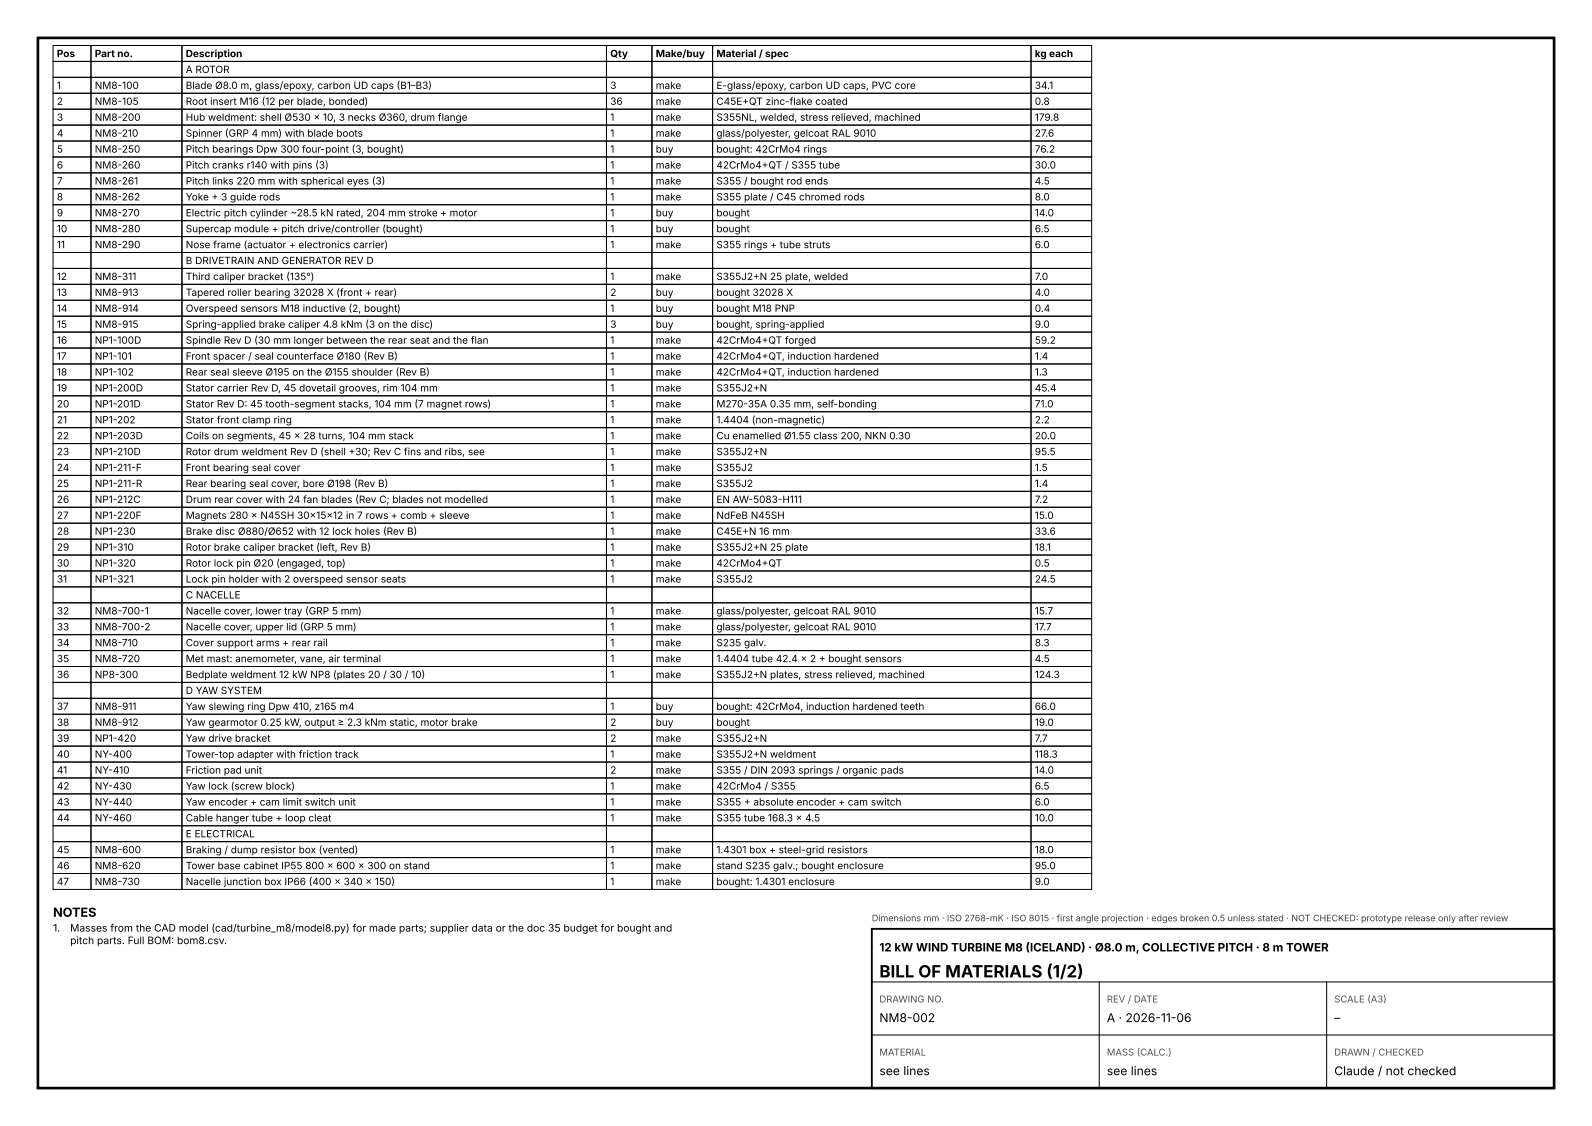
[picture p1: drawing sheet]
<svg xmlns="http://www.w3.org/2000/svg" width="420mm" height="297mm" viewBox="0 0 420 297" stroke-linecap="round" stroke-linejoin="round" font-family="sans-serif">
<defs><g id="words">
<text font-size="4.4" x="232" y="257.8">BILL OF MATERIALS (1/2)</text>
<text font-size="3.3" x="14" y="241.8">NOTES</text>
<g font-size="3.2">
<text x="232" y="269.6">NM8-002</text>
<text x="292" y="269.6">A · 2026-11-06</text>
<text x="352" y="269.6">–</text>
<text x="232" y="283.6">see lines</text>
<text x="292" y="283.6">see lines</text>
<text x="352" y="283.6">Claude / not checked</text>
</g>
<text font-size="3.1" x="232" y="251">12 kW WIND TURBINE M8 (ICELAND) · Ø8.0 m, COLLECTIVE PITCH · 8 m TOWER</text>
<g font-size="2.7">
<text x="14" y="245.7">1.</text>
<text x="18.5" y="245.7">Masses from the CAD model (cad/turbine_m8/model8.py) for made parts; supplier data or the doc 35 budget for bought and</text>
<text x="18.5" y="249">pitch parts. Full BOM: bom8.csv.</text>
</g>
<g font-size="2.6">
<text x="15" y="15.1">Pos</text>
<text x="25" y="15.1">Part no.</text>
<text x="49" y="15.1">Description</text>
<text x="161" y="15.1">Qty</text>
<text x="173" y="15.1">Make/buy</text>
<text x="189" y="15.1">Material / spec</text>
<text x="273" y="15.1">kg each</text>
<text x="15" y="23.5">1</text>
<text x="25" y="23.5">NM8-100</text>
<text x="49" y="19.3">A ROTOR</text>
<text x="49" y="23.5">Blade Ø8.0 m, glass/epoxy, carbon UD caps (B1–B3)</text>
<text x="161" y="23.5">3</text>
<text x="173" y="23.5">make</text>
<text x="189" y="23.5">E-glass/epoxy, carbon UD caps, PVC core</text>
<text x="273" y="23.5">34.1</text>
<text x="15" y="27.7">2</text>
<text x="25" y="27.7">NM8-105</text>
<text x="49" y="27.7">Root insert M16 (12 per blade, bonded)</text>
<text x="161" y="27.7">36</text>
<text x="173" y="27.7">make</text>
<text x="189" y="27.7">C45E+QT zinc-flake coated</text>
<text x="273" y="27.7">0.8</text>
<text x="15" y="31.9">3</text>
<text x="25" y="31.9">NM8-200</text>
<text x="49" y="31.9">Hub weldment: shell Ø530 × 10, 3 necks Ø360, drum flange</text>
<text x="161" y="31.9">1</text>
<text x="173" y="31.9">make</text>
<text x="189" y="31.9">S355NL, welded, stress relieved, machined</text>
<text x="273" y="31.9">179.8</text>
<text x="15" y="36.1">4</text>
<text x="15" y="40.3">5</text>
<text x="25" y="36.1">NM8-210</text>
<text x="25" y="40.3">NM8-250</text>
<text x="49" y="36.1">Spinner (GRP 4 mm) with blade boots</text>
<text x="49" y="40.3">Pitch bearings Dpw 300 four-point (3, bought)</text>
<text x="161" y="36.1">1</text>
<text x="161" y="40.3">1</text>
<text x="173" y="36.1">make</text>
<text x="173" y="40.3">buy</text>
<text x="189" y="36.1">glass/polyester, gelcoat RAL 9010</text>
<text x="189" y="40.3">bought: 42CrMo4 rings</text>
<text x="273" y="36.1">27.6</text>
<text x="273" y="40.3">76.2</text>
<text x="15" y="44.5">6</text>
<text x="25" y="44.5">NM8-260</text>
<text x="49" y="44.5">Pitch cranks r140 with pins (3)</text>
<text x="161" y="44.5">1</text>
<text x="173" y="44.5">make</text>
<text x="189" y="44.5">42CrMo4+QT / S355 tube</text>
<text x="273" y="44.5">30.0</text>
<text x="15" y="48.7">7</text>
<text x="15" y="52.9">8</text>
<text x="25" y="48.7">NM8-261</text>
<text x="25" y="52.9">NM8-262</text>
<text x="49" y="48.7">Pitch links 220 mm with spherical eyes (3)</text>
<text x="49" y="52.9">Yoke + 3 guide rods</text>
<text x="161" y="48.7">1</text>
<text x="161" y="52.9">1</text>
<text x="173" y="48.7">make</text>
<text x="173" y="52.9">make</text>
<text x="189" y="48.7">S355 / bought rod ends</text>
<text x="189" y="52.9">S355 plate / C45 chromed rods</text>
<text x="273" y="48.7">4.5</text>
<text x="273" y="52.9">8.0</text>
<text x="15" y="57.1">9</text>
<text x="25" y="57.1">NM8-270</text>
<text x="49" y="57.1">Electric pitch cylinder ~28.5 kN rated, 204 mm stroke + motor</text>
<text x="161" y="57.1">1</text>
<text x="173" y="57.1">buy</text>
<text x="189" y="57.1">bought</text>
<text x="273" y="57.1">14.0</text>
<text x="15" y="61.3">10</text>
<text x="15" y="65.5">11</text>
<text x="25" y="61.3">NM8-280</text>
<text x="25" y="65.5">NM8-290</text>
<text x="49" y="61.3">Supercap module + pitch drive/controller (bought)</text>
<text x="49" y="65.5">Nose frame (actuator + electronics carrier)</text>
<text x="161" y="61.3">1</text>
<text x="161" y="65.5">1</text>
<text x="173" y="61.3">buy</text>
<text x="173" y="65.5">make</text>
<text x="189" y="61.3">bought</text>
<text x="189" y="65.5">S355 rings + tube struts</text>
<text x="273" y="61.3">6.5</text>
<text x="273" y="65.5">6.0</text>
<text x="49" y="69.7">B DRIVETRAIN AND GENERATOR REV D</text>
<text x="15" y="73.9">12</text>
<text x="25" y="73.9">NM8-311</text>
<text x="49" y="73.9">Third caliper bracket (135°)</text>
<text x="161" y="73.9">1</text>
<text x="173" y="73.9">make</text>
<text x="189" y="73.9">S355J2+N 25 plate, welded</text>
<text x="273" y="73.9">7.0</text>
<text x="15" y="78.1">13</text>
<text x="15" y="82.3">14</text>
<text x="25" y="78.1">NM8-913</text>
<text x="25" y="82.3">NM8-914</text>
<text x="49" y="78.1">Tapered roller bearing 32028 X (front + rear)</text>
<text x="49" y="82.3">Overspeed sensors M18 inductive (2, bought)</text>
<text x="161" y="78.1">2</text>
<text x="161" y="82.3">1</text>
<text x="173" y="78.1">buy</text>
<text x="173" y="82.3">buy</text>
<text x="189" y="78.1">bought 32028 X</text>
<text x="189" y="82.3">bought M18 PNP</text>
<text x="273" y="78.1">4.0</text>
<text x="273" y="82.3">0.4</text>
<text x="15" y="86.5">15</text>
<text x="25" y="86.5">NM8-915</text>
<text x="49" y="86.5">Spring-applied brake caliper 4.8 kNm (3 on the disc)</text>
<text x="161" y="86.5">3</text>
<text x="173" y="86.5">buy</text>
<text x="189" y="86.5">bought, spring-applied</text>
<text x="273" y="86.5">9.0</text>
<text x="15" y="90.7">16</text>
<text x="15" y="94.9">17</text>
<text x="25" y="90.7">NP1-100D</text>
<text x="25" y="94.9">NP1-101</text>
<text x="49" y="90.7">Spindle Rev D (30 mm longer between the rear seat and the flan</text>
<text x="49" y="94.9">Front spacer / seal counterface Ø180 (Rev B)</text>
<text x="161" y="90.7">1</text>
<text x="161" y="94.9">1</text>
<text x="173" y="90.7">make</text>
<text x="173" y="94.9">make</text>
<text x="189" y="90.7">42CrMo4+QT forged</text>
<text x="189" y="94.9">42CrMo4+QT, induction hardened</text>
<text x="273" y="90.7">59.2</text>
<text x="273" y="94.9">1.4</text>
<text x="15" y="99.1">18</text>
<text x="25" y="99.1">NP1-102</text>
<text x="49" y="99.1">Rear seal sleeve Ø195 on the Ø155 shoulder (Rev B)</text>
<text x="161" y="99.1">1</text>
<text x="173" y="99.1">make</text>
<text x="189" y="99.1">42CrMo4+QT, induction hardened</text>
<text x="273" y="99.1">1.3</text>
<text x="15" y="103.3">19</text>
<text x="15" y="107.5">20</text>
<text x="25" y="103.3">NP1-200D</text>
<text x="25" y="107.5">NP1-201D</text>
<text x="49" y="103.3">Stator carrier Rev D, 45 dovetail grooves, rim 104 mm</text>
<text x="49" y="107.5">Stator Rev D: 45 tooth-segment stacks, 104 mm (7 magnet rows)</text>
<text x="161" y="103.3">1</text>
<text x="161" y="107.5">1</text>
<text x="173" y="103.3">make</text>
<text x="173" y="107.5">make</text>
<text x="189" y="103.3">S355J2+N</text>
<text x="189" y="107.5">M270-35A 0.35 mm, self-bonding</text>
<text x="273" y="103.3">45.4</text>
<text x="273" y="107.5">71.0</text>
<text x="15" y="111.7">21</text>
<text x="25" y="111.7">NP1-202</text>
<text x="49" y="111.7">Stator front clamp ring</text>
<text x="161" y="111.7">1</text>
<text x="173" y="111.7">make</text>
<text x="189" y="111.7">1.4404 (non-magnetic)</text>
<text x="273" y="111.7">2.2</text>
<text x="15" y="115.9">22</text>
<text x="25" y="115.9">NP1-203D</text>
<text x="49" y="115.9">Coils on segments, 45 × 28 turns, 104 mm stack</text>
<text x="161" y="115.9">1</text>
<text x="173" y="115.9">make</text>
<text x="189" y="115.9">Cu enamelled Ø1.55 class 200, NKN 0.30</text>
<text x="273" y="115.9">20.0</text>
<text x="15" y="120.1">23</text>
<text x="15" y="124.3">24</text>
<text x="25" y="120.1">NP1-210D</text>
<text x="25" y="124.3">NP1-211-F</text>
<text x="49" y="120.1">Rotor drum weldment Rev D (shell +30; Rev C fins and ribs, see</text>
<text x="49" y="124.3">Front bearing seal cover</text>
<text x="161" y="120.1">1</text>
<text x="161" y="124.3">1</text>
<text x="173" y="120.1">make</text>
<text x="173" y="124.3">make</text>
<text x="189" y="120.1">S355J2+N</text>
<text x="189" y="124.3">S355J2</text>
<text x="273" y="120.1">95.5</text>
<text x="273" y="124.3">1.5</text>
<text x="15" y="128.5">25</text>
<text x="25" y="128.5">NP1-211-R</text>
<text x="49" y="128.5">Rear bearing seal cover, bore Ø198 (Rev B)</text>
<text x="161" y="128.5">1</text>
<text x="173" y="128.5">make</text>
<text x="189" y="128.5">S355J2</text>
<text x="273" y="128.5">1.4</text>
<text x="15" y="132.7">26</text>
<text x="15" y="136.9">27</text>
<text x="25" y="132.7">NP1-212C</text>
<text x="25" y="136.9">NP1-220F</text>
<text x="49" y="132.7">Drum rear cover with 24 fan blades (Rev C; blades not modelled</text>
<text x="49" y="136.9">Magnets 280 × N45SH 30×15×12 in 7 rows + comb + sleeve</text>
<text x="161" y="132.7">1</text>
<text x="161" y="136.9">1</text>
<text x="173" y="132.7">make</text>
<text x="173" y="136.9">make</text>
<text x="189" y="132.7">EN AW-5083-H111</text>
<text x="189" y="136.9">NdFeB N45SH</text>
<text x="273" y="132.7">7.2</text>
<text x="273" y="136.9">15.0</text>
<text x="15" y="141.1">28</text>
<text x="25" y="141.1">NP1-230</text>
<text x="49" y="141.1">Brake disc Ø880/Ø652 with 12 lock holes (Rev B)</text>
<text x="161" y="141.1">1</text>
<text x="173" y="141.1">make</text>
<text x="189" y="141.1">C45E+N 16 mm</text>
<text x="273" y="141.1">33.6</text>
<text x="15" y="145.3">29</text>
<text x="15" y="149.5">30</text>
<text x="25" y="145.3">NP1-310</text>
<text x="25" y="149.5">NP1-320</text>
<text x="49" y="145.3">Rotor brake caliper bracket (left, Rev B)</text>
<text x="49" y="149.5">Rotor lock pin Ø20 (engaged, top)</text>
<text x="161" y="145.3">1</text>
<text x="161" y="149.5">1</text>
<text x="173" y="145.3">make</text>
<text x="173" y="149.5">make</text>
<text x="189" y="145.3">S355J2+N 25 plate</text>
<text x="189" y="149.5">42CrMo4+QT</text>
<text x="273" y="145.3">18.1</text>
<text x="273" y="149.5">0.5</text>
<text x="15" y="153.7">31</text>
<text x="25" y="153.7">NP1-321</text>
<text x="49" y="153.7">Lock pin holder with 2 overspeed sensor seats</text>
<text x="161" y="153.7">1</text>
<text x="173" y="153.7">make</text>
<text x="189" y="153.7">S355J2</text>
<text x="273" y="153.7">24.5</text>
<text x="49" y="157.9">C NACELLE</text>
<text x="15" y="162.1">32</text>
<text x="15" y="166.3">33</text>
<text x="25" y="162.1">NM8-700-1</text>
<text x="25" y="166.3">NM8-700-2</text>
<text x="49" y="162.1">Nacelle cover, lower tray (GRP 5 mm)</text>
<text x="49" y="166.3">Nacelle cover, upper lid (GRP 5 mm)</text>
<text x="161" y="162.1">1</text>
<text x="161" y="166.3">1</text>
<text x="173" y="162.1">make</text>
<text x="173" y="166.3">make</text>
<text x="189" y="162.1">glass/polyester, gelcoat RAL 9010</text>
<text x="189" y="166.3">glass/polyester, gelcoat RAL 9010</text>
<text x="273" y="162.1">15.7</text>
<text x="273" y="166.3">17.7</text>
<text x="15" y="170.5">34</text>
<text x="25" y="170.5">NM8-710</text>
<text x="49" y="170.5">Cover support arms + rear rail</text>
<text x="161" y="170.5">1</text>
<text x="173" y="170.5">make</text>
<text x="189" y="170.5">S235 galv.</text>
<text x="273" y="170.5">8.3</text>
<text x="15" y="174.7">35</text>
<text x="15" y="178.9">36</text>
<text x="25" y="174.7">NM8-720</text>
<text x="25" y="178.9">NP8-300</text>
<text x="49" y="174.7">Met mast: anemometer, vane, air terminal</text>
<text x="49" y="178.9">Bedplate weldment 12 kW NP8 (plates 20 / 30 / 10)</text>
<text x="161" y="174.7">1</text>
<text x="161" y="178.9">1</text>
<text x="173" y="174.7">make</text>
<text x="173" y="178.9">make</text>
<text x="189" y="174.7">1.4404 tube 42.4 × 2 + bought sensors</text>
<text x="189" y="178.9">S355J2+N plates, stress relieved, machined</text>
<text x="273" y="174.7">4.5</text>
<text x="273" y="178.9">124.3</text>
<text x="49" y="183.1">D YAW SYSTEM</text>
<text x="15" y="187.3">37</text>
<text x="15" y="191.5">38</text>
<text x="25" y="187.3">NM8-911</text>
<text x="25" y="191.5">NM8-912</text>
<text x="49" y="187.3">Yaw slewing ring Dpw 410, z165 m4</text>
<text x="49" y="191.5">Yaw gearmotor 0.25 kW, output ≥ 2.3 kNm static, motor brake</text>
<text x="161" y="187.3">1</text>
<text x="161" y="191.5">2</text>
<text x="173" y="187.3">buy</text>
<text x="173" y="191.5">buy</text>
<text x="189" y="187.3">bought: 42CrMo4, induction hardened teeth</text>
<text x="189" y="191.5">bought</text>
<text x="273" y="187.3">66.0</text>
<text x="273" y="191.5">19.0</text>
<text x="15" y="195.7">39</text>
<text x="25" y="195.7">NP1-420</text>
<text x="49" y="195.7">Yaw drive bracket</text>
<text x="161" y="195.7">2</text>
<text x="173" y="195.7">make</text>
<text x="189" y="195.7">S355J2+N</text>
<text x="273" y="195.7">7.7</text>
<text x="15" y="199.9">40</text>
<text x="25" y="199.9">NY-400</text>
<text x="49" y="199.9">Tower-top adapter with friction track</text>
<text x="161" y="199.9">1</text>
<text x="173" y="199.9">make</text>
<text x="189" y="199.9">S355J2+N weldment</text>
<text x="273" y="199.9">118.3</text>
<text x="15" y="204.1">41</text>
<text x="15" y="208.3">42</text>
<text x="25" y="204.1">NY-410</text>
<text x="25" y="208.3">NY-430</text>
<text x="49" y="204.1">Friction pad unit</text>
<text x="49" y="208.3">Yaw lock (screw block)</text>
<text x="161" y="204.1">2</text>
<text x="161" y="208.3">1</text>
<text x="173" y="204.1">make</text>
<text x="173" y="208.3">make</text>
<text x="189" y="204.1">S355 / DIN 2093 springs / organic pads</text>
<text x="189" y="208.3">42CrMo4 / S355</text>
<text x="273" y="204.1">14.0</text>
<text x="273" y="208.3">6.5</text>
<text x="15" y="212.5">43</text>
<text x="25" y="212.5">NY-440</text>
<text x="49" y="212.5">Yaw encoder + cam limit switch unit</text>
<text x="161" y="212.5">1</text>
<text x="173" y="212.5">make</text>
<text x="189" y="212.5">S355 + absolute encoder + cam switch</text>
<text x="273" y="212.5">6.0</text>
<text x="15" y="216.7">44</text>
<text x="25" y="216.7">NY-460</text>
<text x="49" y="216.7">Cable hanger tube + loop cleat</text>
<text x="49" y="220.9">E ELECTRICAL</text>
<text x="161" y="216.7">1</text>
<text x="173" y="216.7">make</text>
<text x="189" y="216.7">S355 tube 168.3 × 4.5</text>
<text x="273" y="216.7">10.0</text>
<text x="15" y="225.1">45</text>
<text x="25" y="225.1">NM8-600</text>
<text x="49" y="225.1">Braking / dump resistor box (vented)</text>
<text x="161" y="225.1">1</text>
<text x="173" y="225.1">make</text>
<text x="189" y="225.1">1.4301 box + steel-grid resistors</text>
<text x="273" y="225.1">18.0</text>
<text x="15" y="229.3">46</text>
<text x="15" y="233.5">47</text>
<text x="25" y="229.3">NM8-620</text>
<text x="25" y="233.5">NM8-730</text>
<text x="49" y="229.3">Tower base cabinet IP55 800 × 600 × 300 on stand</text>
<text x="49" y="233.5">Nacelle junction box IP66 (400 × 340 × 150)</text>
<text x="161" y="229.3">1</text>
<text x="161" y="233.5">1</text>
<text x="173" y="229.3">make</text>
<text x="173" y="233.5">make</text>
<text x="189" y="229.3">stand S235 galv.; bought enclosure</text>
<text x="189" y="233.5">bought: 1.4301 enclosure</text>
<text x="273" y="229.3">95.0</text>
<text x="273" y="233.5">9.0</text>
</g>
<g font-size="2.5" fill="#4d4d4d">
<text x="232" y="264.4">DRAWING NO.</text>
<text x="292" y="264.4">REV / DATE</text>
<text x="352" y="264.4">SCALE (A3)</text>
<text x="232" y="278.4">MATERIAL</text>
<text x="292" y="278.4">MASS (CALC.)</text>
<text x="352" y="278.4">DRAWN / CHECKED</text>
</g>
<text font-size="2.4" fill="#404040" x="230" y="243">Dimensions mm · ISO 2768-mK · ISO 8015 · first angle projection · edges broken 0.5 unless stated · NOT CHECKED: prototype release only after review</text>
</g></defs>
<path d="M10 10h400v277h-400z" fill="none" stroke="#000" stroke-width=".7" stroke-linecap="butt"/>
<path d="M230 245h180v42h-180z" fill="none" stroke="#000" stroke-width=".5"/>
<g fill="none" stroke="#000" stroke-width=".26">
<path d="M14 12h10v4.2h-10zM14 16.2h10v4.2h-10zM24 12h24v4.2h-24zM24 16.2h24v4.2h-24zM48 12h112v4.2h-112zM48 16.2h112v4.2h-112zM160 12h12v4.2h-12zM160 16.2h12v4.2h-12zM172 12h16v4.2h-16zM172 16.2h16v4.2h-16zM188 12h84v4.2h-84zM188 16.2h84v4.2h-84z"/>
<path d="M272 12h16v4.2h-16zM272 16.2h16v4.2h-16zM14 20.4h10v4.2h-10zM14 24.6h10v4.2h-10zM14 28.8h10v4.2h-10zM14 33h10v4.2h-10zM14 37.2h10v4.2h-10zM24 20.4h24v4.2h-24zM24 24.6h24v4.2h-24zM24 28.8h24v4.2h-24zM24 33h24v4.2h-24zM24 37.2h24v4.2h-24z"/>
<path d="M48 20.4h112v4.2h-112zM48 24.6h112v4.2h-112zM48 28.8h112v4.2h-112zM48 33h112v4.2h-112zM48 37.2h112v4.2h-112zM160 20.4h12v4.2h-12zM160 24.6h12v4.2h-12zM160 28.8h12v4.2h-12zM160 33h12v4.2h-12zM160 37.2h12v4.2h-12zM172 20.4h16v4.2h-16zM172 24.6h16v4.2h-16z"/>
<path d="M172 28.8h16v4.2h-16zM172 33h16v4.2h-16zM172 37.2h16v4.2h-16zM188 20.4h84v4.2h-84zM188 24.6h84v4.2h-84zM188 28.8h84v4.2h-84zM188 33h84v4.2h-84zM188 37.2h84v4.2h-84zM272 20.4h16v4.2h-16zM272 24.6h16v4.2h-16zM272 28.8h16v4.2h-16zM272 33h16v4.2h-16z"/>
<path d="M272 37.2h16v4.2h-16zM14 41.4h10v4.2h-10zM14 45.6h10v4.2h-10zM14 49.8h10v4.2h-10zM14 54h10v4.2h-10zM14 58.2h10v4.2h-10zM24 41.4h24v4.2h-24zM24 45.6h24v4.2h-24zM24 49.8h24v4.2h-24zM24 54h24v4.2h-24zM24 58.2h24v4.2h-24zM48 41.4h112v4.2h-112z"/>
<path d="M48 45.6h112v4.2h-112zM48 49.8h112v4.2h-112zM48 54h112v4.2h-112zM48 58.2h112v4.2h-112zM160 41.4h12v4.2h-12zM160 45.6h12v4.2h-12zM160 49.8h12v4.2h-12zM160 54h12v4.2h-12zM160 58.2h12v4.2h-12zM172 41.4h16v4.2h-16zM172 45.6h16v4.2h-16zM172 49.8h16v4.2h-16z"/>
<path d="M172 54h16v4.2h-16zM172 58.2h16v4.2h-16zM188 41.4h84v4.2h-84zM188 45.6h84v4.2h-84zM188 49.8h84v4.2h-84zM188 54h84v4.2h-84zM188 58.2h84v4.2h-84zM272 41.4h16v4.2h-16zM272 45.6h16v4.2h-16zM272 49.8h16v4.2h-16zM272 54h16v4.2h-16zM272 58.2h16v4.2h-16z"/>
<path d="M14 62.4h10v4.2h-10zM14 66.6h10v4.2h-10zM14 70.8h10v4.2h-10zM14 75h10v4.2h-10zM14 79.2h10v4.2h-10zM24 62.4h24v4.2h-24zM24 66.6h24v4.2h-24zM24 70.8h24v4.2h-24zM24 75h24v4.2h-24zM24 79.2h24v4.2h-24zM48 62.4h112v4.2h-112zM48 66.6h112v4.2h-112z"/>
<path d="M48 70.8h112v4.2h-112zM48 75h112v4.2h-112zM48 79.2h112v4.2h-112zM160 62.4h12v4.2h-12zM160 66.6h12v4.2h-12zM160 70.8h12v4.2h-12zM160 75h12v4.2h-12zM160 79.2h12v4.2h-12zM172 62.4h16v4.2h-16zM172 66.6h16v4.2h-16zM172 70.8h16v4.2h-16zM172 75h16v4.2h-16z"/>
<path d="M172 79.2h16v4.2h-16zM188 62.4h84v4.2h-84zM188 66.6h84v4.2h-84zM188 70.8h84v4.2h-84zM188 75h84v4.2h-84zM188 79.2h84v4.2h-84zM272 62.4h16v4.2h-16zM272 66.6h16v4.2h-16zM272 70.8h16v4.2h-16zM272 75h16v4.2h-16zM272 79.2h16v4.2h-16zM14 83.4h10v4.2h-10z"/>
<path d="M14 87.6h10v4.2h-10zM14 91.8h10v4.2h-10zM14 96h10v4.2h-10zM24 83.4h24v4.2h-24zM24 87.6h24v4.2h-24zM24 91.8h24v4.2h-24zM24 96h24v4.2h-24zM48 83.4h112v4.2h-112zM48 87.6h112v4.2h-112zM48 91.8h112v4.2h-112zM48 96h112v4.2h-112zM160 83.4h12v4.2h-12z"/>
<path d="M160 87.6h12v4.2h-12zM160 91.8h12v4.2h-12zM160 96h12v4.2h-12zM172 83.4h16v4.2h-16zM172 87.6h16v4.2h-16zM172 91.8h16v4.2h-16zM172 96h16v4.2h-16zM188 83.4h84v4.2h-84zM188 87.6h84v4.2h-84zM188 91.8h84v4.2h-84zM188 96h84v4.2h-84zM272 83.4h16v4.2h-16z"/>
<path d="M272 87.6h16v4.2h-16zM272 91.8h16v4.2h-16zM272 96h16v4.2h-16zM14 100.2h10v4.2h-10zM14 104.4h10v4.2h-10zM14 108.6h10v4.2h-10zM14 112.8h10v4.2h-10zM14 117h10v4.2h-10zM24 100.2h24v4.2h-24zM24 104.4h24v4.2h-24zM24 108.6h24v4.2h-24zM24 112.8h24v4.2h-24z"/>
<path d="M24 117h24v4.2h-24zM48 100.2h112v4.2h-112zM48 104.4h112v4.2h-112zM48 108.6h112v4.2h-112zM48 112.8h112v4.2h-112zM48 117h112v4.2h-112zM160 100.2h12v4.2h-12zM160 104.4h12v4.2h-12zM160 108.6h12v4.2h-12zM160 112.8h12v4.2h-12zM160 117h12v4.2h-12zM172 100.2h16v4.2h-16z"/>
<path d="M172 104.4h16v4.2h-16zM172 108.6h16v4.2h-16zM172 112.8h16v4.2h-16zM172 117h16v4.2h-16zM188 100.2h84v4.2h-84zM188 104.4h84v4.2h-84zM188 108.6h84v4.2h-84zM188 112.8h84v4.2h-84zM188 117h84v4.2h-84zM272 100.2h16v4.2h-16zM272 104.4h16v4.2h-16zM272 108.6h16v4.2h-16z"/>
<path d="M272 112.8h16v4.2h-16zM272 117h16v4.2h-16zM14 121.2h10v4.2h-10zM14 125.4h10v4.2h-10zM14 129.6h10v4.2h-10zM14 133.8h10v4.2h-10zM14 138h10v4.2h-10zM24 121.2h24v4.2h-24zM24 125.4h24v4.2h-24zM24 129.6h24v4.2h-24zM24 133.8h24v4.2h-24zM24 138h24v4.2h-24z"/>
<path d="M48 121.2h112v4.2h-112zM48 125.4h112v4.2h-112zM48 129.6h112v4.2h-112zM48 133.8h112v4.2h-112zM48 138h112v4.2h-112zM160 121.2h12v4.2h-12zM160 125.4h12v4.2h-12zM160 129.6h12v4.2h-12zM160 133.8h12v4.2h-12zM160 138h12v4.2h-12zM172 121.2h16v4.2h-16zM172 125.4h16v4.2h-16z"/>
<path d="M172 129.6h16v4.2h-16zM172 133.8h16v4.2h-16zM172 138h16v4.2h-16zM188 121.2h84v4.2h-84zM188 125.4h84v4.2h-84zM188 129.6h84v4.2h-84zM188 133.8h84v4.2h-84zM188 138h84v4.2h-84zM272 121.2h16v4.2h-16zM272 125.4h16v4.2h-16zM272 129.6h16v4.2h-16zM272 133.8h16v4.2h-16z"/>
<path d="M272 138h16v4.2h-16zM14 142.2h10v4.2h-10zM14 146.4h10v4.2h-10zM14 150.6h10v4.2h-10zM14 154.8h10v4.2h-10zM14 159h10v4.2h-10zM24 142.2h24v4.2h-24zM24 146.4h24v4.2h-24zM24 150.6h24v4.2h-24zM24 154.8h24v4.2h-24zM24 159h24v4.2h-24zM48 142.2h112v4.2h-112z"/>
<path d="M48 146.4h112v4.2h-112zM48 150.6h112v4.2h-112zM48 154.8h112v4.2h-112zM48 159h112v4.2h-112zM160 142.2h12v4.2h-12zM160 146.4h12v4.2h-12zM160 150.6h12v4.2h-12zM160 154.8h12v4.2h-12zM160 159h12v4.2h-12zM172 142.2h16v4.2h-16zM172 146.4h16v4.2h-16zM172 150.6h16v4.2h-16z"/>
<path d="M172 154.8h16v4.2h-16zM172 159h16v4.2h-16zM188 142.2h84v4.2h-84zM188 146.4h84v4.2h-84zM188 150.6h84v4.2h-84zM188 154.8h84v4.2h-84zM188 159h84v4.2h-84zM272 142.2h16v4.2h-16zM272 146.4h16v4.2h-16zM272 150.6h16v4.2h-16zM272 154.8h16v4.2h-16zM272 159h16v4.2h-16z"/>
<path d="M14 163.2h10v4.2h-10zM14 167.4h10v4.2h-10zM14 171.6h10v4.2h-10zM14 175.8h10v4.2h-10zM24 163.2h24v4.2h-24zM24 167.4h24v4.2h-24zM24 171.6h24v4.2h-24zM24 175.8h24v4.2h-24zM48 163.2h112v4.2h-112zM48 167.4h112v4.2h-112zM48 171.6h112v4.2h-112zM48 175.8h112v4.2h-112z"/>
<path d="M160 163.2h12v4.2h-12zM160 167.4h12v4.2h-12zM160 171.6h12v4.2h-12zM160 175.8h12v4.2h-12zM172 163.2h16v4.2h-16zM172 167.4h16v4.2h-16zM172 171.6h16v4.2h-16zM172 175.8h16v4.2h-16zM188 163.2h84v4.2h-84zM188 167.4h84v4.2h-84zM188 171.6h84v4.2h-84zM188 175.8h84v4.2h-84z"/>
<path d="M272 163.2h16v4.2h-16zM272 167.4h16v4.2h-16zM272 171.6h16v4.2h-16zM272 175.8h16v4.2h-16zM14 180h10v4.2h-10zM14 184.2h10v4.2h-10zM14 188.4h10v4.2h-10zM14 192.6h10v4.2h-10zM14 196.8h10v4.2h-10zM24 180h24v4.2h-24zM24 184.2h24v4.2h-24zM24 188.4h24v4.2h-24z"/>
<path d="M24 192.6h24v4.2h-24zM24 196.8h24v4.2h-24zM48 180h112v4.2h-112zM48 184.2h112v4.2h-112zM48 188.4h112v4.2h-112zM48 192.6h112v4.2h-112zM48 196.8h112v4.2h-112zM160 180h12v4.2h-12zM160 184.2h12v4.2h-12zM160 188.4h12v4.2h-12zM160 192.6h12v4.2h-12zM160 196.8h12v4.2h-12z"/>
<path d="M172 180h16v4.2h-16zM172 184.2h16v4.2h-16zM172 188.4h16v4.2h-16zM172 192.6h16v4.2h-16zM172 196.8h16v4.2h-16zM188 180h84v4.2h-84zM188 184.2h84v4.2h-84zM188 188.4h84v4.2h-84zM188 192.6h84v4.2h-84zM188 196.8h84v4.2h-84zM272 180h16v4.2h-16zM272 184.2h16v4.2h-16z"/>
<path d="M272 188.4h16v4.2h-16zM272 192.6h16v4.2h-16zM272 196.8h16v4.2h-16zM14 201h10v4.2h-10zM14 205.2h10v4.2h-10zM14 209.4h10v4.2h-10zM14 213.6h10v4.2h-10zM14 217.8h10v4.2h-10zM24 201h24v4.2h-24zM24 205.2h24v4.2h-24zM24 209.4h24v4.2h-24zM24 213.6h24v4.2h-24z"/>
<path d="M24 217.8h24v4.2h-24zM48 201h112v4.2h-112zM48 205.2h112v4.2h-112zM48 209.4h112v4.2h-112zM48 213.6h112v4.2h-112zM48 217.8h112v4.2h-112zM160 201h12v4.2h-12zM160 205.2h12v4.2h-12zM160 209.4h12v4.2h-12zM160 213.6h12v4.2h-12zM160 217.8h12v4.2h-12zM172 201h16v4.2h-16z"/>
<path d="M172 205.2h16v4.2h-16zM172 209.4h16v4.2h-16zM172 213.6h16v4.2h-16zM172 217.8h16v4.2h-16zM188 201h84v4.2h-84zM188 205.2h84v4.2h-84zM188 209.4h84v4.2h-84zM188 213.6h84v4.2h-84zM188 217.8h84v4.2h-84zM272 201h16v4.2h-16zM272 205.2h16v4.2h-16zM272 209.4h16v4.2h-16z"/>
<path d="M272 213.6h16v4.2h-16zM272 217.8h16v4.2h-16zM14 222h10v4.2h-10zM14 226.2h10v4.2h-10zM14 230.4h10v4.2h-10zM24 222h24v4.2h-24zM24 226.2h24v4.2h-24zM24 230.4h24v4.2h-24zM48 222h112v4.2h-112zM48 226.2h112v4.2h-112zM48 230.4h112v4.2h-112zM160 222h12v4.2h-12z"/>
<path d="M160 226.2h12v4.2h-12zM160 230.4h12v4.2h-12zM172 222h16v4.2h-16zM172 226.2h16v4.2h-16zM172 230.4h16v4.2h-16zM188 222h84v4.2h-84zM188 226.2h84v4.2h-84zM188 230.4h84v4.2h-84zM272 222h16v4.2h-16zM272 226.2h16v4.2h-16zM272 230.4h16v4.2h-16zM230 259h180"/>
<path d="M290 259v28M350 259v28M230 273h180"/>
</g>
<use href="#words"/>
</svg>
